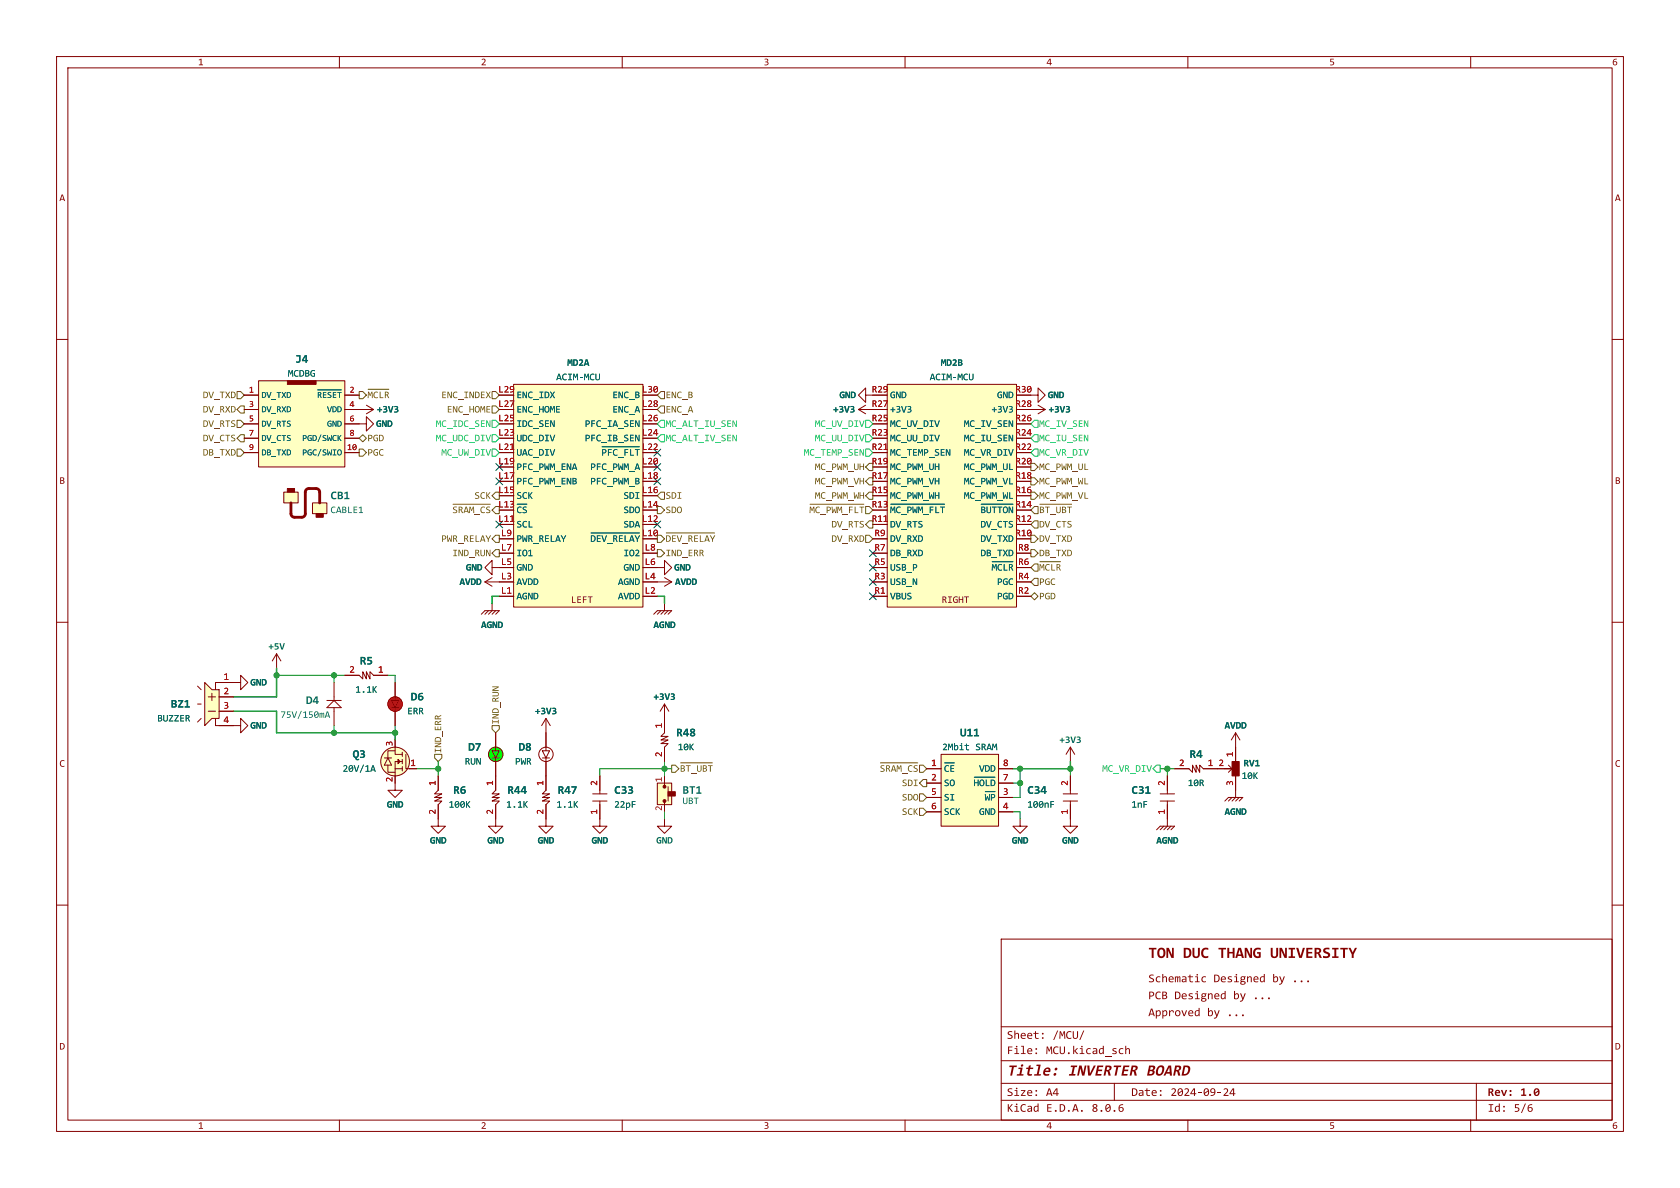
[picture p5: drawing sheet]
<svg xmlns="http://www.w3.org/2000/svg" width="297mm" height="210mm" viewBox="0 0 297 210" stroke-linecap="round" stroke-linejoin="round" font-family="sans-serif">
<defs><g id="words">
<g font-size="2.8" fill="#840000">
<text x="203" y="169.9">TONDUCTHANGUNIVERSITY</text>
<text x="178" y="190.7">Title:</text>
<text x="188.8" y="190.7">INVERTERBOARD</text>
</g>
<g font-size="2.1" fill="#006464">
<text x="52.2" y="64.6">J4</text>
<text x="58.4" y="88.7">CB1</text>
<text x="63.6" y="117.9">R5</text>
<text x="30.2" y="125.5">BZ1</text>
<text x="54.1" y="124.9">D4</text>
<text x="72.6" y="124.3">D6</text>
<text x="119.6" y="130.6">R48</text>
<text x="169.7" y="130.6">U11</text>
<text x="62.3" y="134.4">Q3</text>
<text x="82.8" y="133.1">D7</text>
<text x="91.7" y="133.1">D8</text>
<text x="210.3" y="134.4">R4</text>
<text x="80.1" y="140.8">R6</text>
<text x="89.7" y="140.8">R44</text>
<text x="98.6" y="140.8">R47</text>
<text x="108.6" y="140.8">C33</text>
<text x="120.6" y="140.8">BT1</text>
<text x="181.6" y="140.8">C34</text>
<text x="200" y="140.8">C31</text>
</g>
<g font-size="2.1" fill="#840000">
<text x="203" y="174.1">Schematic</text>
<text x="203" y="177.1">PCBDesigned</text>
<text x="214.5" y="174.1">Designed</text>
<text x="218" y="177.1">by ...</text>
<text x="224.9" y="174.1">by ...</text>
<text x="178" y="184.1">Sheet:</text>
<text x="186.1" y="184.1">/MCU/</text>
<text x="203" y="180.1">Approved by ...</text>
<text x="178" y="186.8">File:</text>
<text x="184.9" y="186.8">MCU.kicad_sch</text>
<text x="178" y="197">KiCad E.D.A.</text>
<text x="178" y="194.2">Size:</text>
<text x="184.9" y="194.2">A4</text>
<text x="193" y="197">8.0.6</text>
<text x="200" y="194.2">Date:</text>
<text x="206.9" y="194.2">2024-09-24</text>
<text x="263" y="194.2">Rev: 1.0</text>
<text x="263" y="197">Id:</text>
<text x="267.6" y="197">5/6</text>
</g>
<g font-size="1.8" fill="#840000">
<text x="35" y="11.9">1</text>
<text x="85" y="11.9">2</text>
<text x="135" y="11.9">3</text>
<text x="185" y="11.9">4</text>
<text x="235" y="11.9">5</text>
<text x="285" y="11.9">6</text>
<text x="10.5" y="35.9">A</text>
<text x="285.5" y="35.9">A</text>
<text x="10.5" y="85.9">B</text>
<text x="285.5" y="85.9">B</text>
<text x="100.9" y="106.9">LEFT</text>
<text x="166.5" y="106.9">RIGHT</text>
<text x="10.5" y="135.9">C</text>
<text x="155.5" y="136.8">~{SRAM_CS}</text>
<text x="285.5" y="135.9">C</text>
<text x="10.5" y="185.9">D</text>
<text x="285.5" y="185.9">D</text>
<text x="35" y="199.9">1</text>
<text x="85" y="199.9">2</text>
<text x="135" y="199.9">3</text>
<text x="185" y="199.9">4</text>
<text x="235" y="199.9">5</text>
<text x="285" y="199.9">6</text>
</g>
<g font-size="1.8" fill="#006464">
<text x="100.3" y="65">MD2A</text>
<text x="166.3" y="65">MD2B</text>
<text x="50.9" y="66.9">MCDBG</text>
<text x="91.3" y="70.8">ENC_IDX</text>
<text x="98.3" y="67.6">ACIM-MCU</text>
<text x="108.3" y="70.8">ENC_B</text>
<text x="148.4" y="70.8">GND</text>
<text x="157.4" y="70.8">GND</text>
<text x="164.4" y="67.6">ACIM-MCU</text>
<text x="176.3" y="70.8">GND</text>
<text x="185.2" y="70.8">GND</text>
<text x="66.5" y="75.8">GND</text>
<text x="66.6" y="73.3">+3V3</text>
<text x="91.3" y="75.8">IDC_SEN</text>
<text x="91.3" y="73.3">ENC_HOME</text>
<text x="103.4" y="75.8">PFC_IA_SEN</text>
<text x="108.3" y="73.3">ENC_A</text>
<text x="147.3" y="73.3">+3V3</text>
<text x="157.4" y="75.8">MC_UV_DIV</text>
<text x="157.4" y="73.3">+3V3</text>
<text x="170.4" y="75.8">MC_IV_SEN</text>
<text x="175.3" y="73.3">+3V3</text>
<text x="185.4" y="73.3">+3V3</text>
<text x="91.3" y="83.5">PFC_PWM_ENAPFC_PWM_A</text>
<text x="91.3" y="80.9">UAC_DIV</text>
<text x="91.3" y="78.4">UDC_DIV</text>
<text x="103.4" y="78.4">PFC_IB_SEN</text>
<text x="106.3" y="80.9">~{PFC_FLT}</text>
<text x="157.4" y="83.5">MC_PWM_UH</text>
<text x="157.4" y="80.9">MC_TEMP_SENMC_VR_DIV</text>
<text x="157.4" y="78.4">MC_UU_DIV</text>
<text x="170.4" y="83.5">MC_PWM_UL</text>
<text x="170.4" y="78.4">MC_IU_SEN</text>
<text x="91.3" y="88.5">SCK</text>
<text x="91.3" y="86">PFC_PWM_ENBPFC_PWM_B</text>
<text x="110.2" y="88.5">SDI</text>
<text x="157.4" y="88.5">MC_PWM_WH MC_PWM_WL</text>
<text x="157.4" y="86">MC_PWM_VH</text>
<text x="170.4" y="86">MC_PWM_VL</text>
<text x="58.4" y="91.1">CABLE1</text>
<text x="91.3" y="93.6">SCL</text>
<text x="91.3" y="91.1">~{CS}</text>
<text x="110.2" y="93.6">SDA</text>
<text x="110.2" y="91.1">SDO</text>
<text x="157.4" y="93.6">DV_RTS</text>
<text x="157.4" y="91.1">~{MC_PWM_FLT}</text>
<text x="173.3" y="93.6">DV_CTS</text>
<text x="173.3" y="91.1">~{BUTTON}</text>
<text x="82.4" y="101.2">GND</text>
<text x="91.3" y="101.2">GND</text>
<text x="91.3" y="98.7">IO1</text>
<text x="91.3" y="96.2">PWR_RELAY</text>
<text x="104.4" y="96.2">~{DEV_RELAY}</text>
<text x="110.2" y="101.2">GND</text>
<text x="110.2" y="98.7">IO2</text>
<text x="119.2" y="101.2">GND</text>
<text x="157.4" y="101.2">USB_P</text>
<text x="157.4" y="98.7">DB_RXD</text>
<text x="157.4" y="96.2">DV_RXD</text>
<text x="173.3" y="96.2">DV_TXD</text>
<text x="173.3" y="98.7">DB_TXD</text>
<text x="175.3" y="101.2">~{MCLR}</text>
<text x="81.2" y="103.8">AVDD</text>
<text x="91.3" y="106.3">AGND</text>
<text x="91.3" y="103.8">AVDD</text>
<text x="109.3" y="106.3">AVDD</text>
<text x="109.3" y="103.8">AGND</text>
<text x="119.3" y="103.8">AVDD</text>
<text x="157.4" y="106.3">VBUS</text>
<text x="157.4" y="103.8">USB_N</text>
<text x="176.3" y="106.3">PGD</text>
<text x="176.3" y="103.8">PGC</text>
<text x="85" y="111.4">AGND</text>
<text x="115.5" y="111.4">AGND</text>
<text x="47.4" y="115.2">+5V</text>
<text x="44.3" y="121.6">GND</text>
<text x="62.8" y="122.8">1.1K</text>
<text x="115.5" y="124.1">+3V3</text>
<text x="27.8" y="127.9">BUZZER</text>
<text x="44.3" y="129.2">GND</text>
<text x="49.6" y="127.3">75V/150mA</text>
<text x="72" y="126.6">ERR</text>
<text x="94.6" y="126.6">+3V3</text>
<text x="187.3" y="131.7">+3V3</text>
<text x="216.5" y="129.2">AVDD</text>
<text x="60.6" y="136.8">20V/1A</text>
<text x="82.2" y="135.5">RUN</text>
<text x="91.1" y="135.5">PWR</text>
<text x="119.8" y="133">10K</text>
<text x="166.6" y="133">2Mbit</text>
<text x="166.9" y="136.8">~{CE}</text>
<text x="172.4" y="133">SRAM</text>
<text x="173.1" y="136.8">VDD</text>
<text x="219.8" y="135.8">RV1</text>
<text x="68.4" y="143.1">GND</text>
<text x="79.3" y="143.1">100K</text>
<text x="89.5" y="143.1">1.1K</text>
<text x="98.4" y="143.1">1.1K</text>
<text x="108.6" y="143.1">22pF</text>
<text x="120.6" y="142.5">UBT</text>
<text x="166.9" y="139.3">SO</text>
<text x="166.9" y="141.9">SI</text>
<text x="172.1" y="139.3">~{HOLD}</text>
<text x="174.1" y="141.9">~{WP}</text>
<text x="181.6" y="143.1">100nF</text>
<text x="200" y="143.1">1nF</text>
<text x="210" y="139.3">10R</text>
<text x="219.5" y="138.1">10K</text>
<text x="76" y="149.5">GND</text>
<text x="86.2" y="149.5">GND</text>
<text x="95.1" y="149.5">GND</text>
<text x="104.6" y="149.5">GND</text>
<text x="116" y="149.5">GND</text>
<text x="166.9" y="144.4">SCK</text>
<text x="173.1" y="144.4">GND</text>
<text x="178.9" y="149.5">GND</text>
<text x="187.8" y="149.5">GND</text>
<text x="204.4" y="149.5">AGND</text>
<text x="216.5" y="144.4">AGND</text>
</g>
<g font-size="1.8" fill="#725600">
<text x="35.9" y="70.8">DV_TXD</text>
<text x="78" y="70.8">ENC_INDEX</text>
<text x="117.7" y="70.8">ENC_B</text>
<text x="35.9" y="73.3">DV_RXD</text>
<text x="35.9" y="75.8">DV_RTS</text>
<text x="79" y="73.3">ENC_HOME</text>
<text x="117.7" y="73.3">ENC_A</text>
<text x="35.9" y="78.4">DV_CTS</text>
<text x="35.9" y="80.9">DB_TXD</text>
<text x="65" y="80.9">PGC</text>
<text x="65" y="78.4">PGD</text>
<text x="144.1" y="83.5">MC_PWM_UH</text>
<text x="183.7" y="83.5">MC_PWM_UL</text>
<text x="83.9" y="88.5">SCK</text>
<text x="117.7" y="88.5">SDI</text>
<text x="144.1" y="86">MC_PWM_VH</text>
<text x="144.1" y="88.5">MC_PWM_WH</text>
<text x="183.7" y="88.5">MC_PWM_VL</text>
<text x="183.7" y="86">MC_PWM_WL</text>
<text x="80" y="91.1">~{SRAM_CS}</text>
<text x="117.7" y="91.1">SDO</text>
<text x="147" y="93.6">DV_RTS</text>
<text x="183.7" y="93.6">DV_CTS</text>
<text x="78" y="96.2">PWR_RELAY</text>
<text x="80" y="98.7">IND_RUN</text>
<text x="117.7" y="98.7">IND_ERR</text>
<text x="147" y="96.2">DV_RXD</text>
<text x="183.7" y="96.2">DV_TXD</text>
<text x="183.7" y="98.7">DB_TXD</text>
<text x="183.7" y="106.3">PGD</text>
<text x="183.7" y="103.8">PGC</text>
<text x="88.5" y="128.1" transform="rotate(-90 88.5 128.1)">IND_RUN</text>
<text x="78.4" y="133.2" transform="rotate(-90 78.4 133.2)">IND_ERR</text>
<text x="120.2" y="136.8">~{BT_UBT}</text>
<text x="159.4" y="139.3">SDI</text>
<text x="159.4" y="141.9">SDO</text>
<text x="159.4" y="144.4">SCK</text>
</g>
<g font-size="1.8" fill="#a90000">
<text x="88.1" y="69.6">L29</text>
<text x="113.5" y="69.6">L30</text>
<text x="154.1" y="69.6">R29</text>
<text x="179.5" y="69.6">R30</text>
<text x="88.1" y="77.2">L23</text>
<text x="88.1" y="74.7">L25</text>
<text x="88.1" y="72.1">L27</text>
<text x="113.5" y="77.2">L24</text>
<text x="113.5" y="74.7">L26</text>
<text x="113.5" y="72.1">L28</text>
<text x="154.1" y="77.2">R23</text>
<text x="154.1" y="74.7">R25</text>
<text x="154.1" y="72.1">R27</text>
<text x="179.5" y="77.2">R24</text>
<text x="179.5" y="74.7">R26</text>
<text x="179.5" y="72.1">R28</text>
<text x="88.1" y="82.3">L19</text>
<text x="88.1" y="79.8">L21</text>
<text x="113.5" y="82.3">L20</text>
<text x="113.5" y="79.8">L22</text>
<text x="154.1" y="82.3">R19</text>
<text x="154.1" y="79.8">R21</text>
<text x="179.5" y="82.3">R20</text>
<text x="179.5" y="79.8">R22</text>
<text x="88.1" y="89.9">L13</text>
<text x="88.1" y="87.4">L15</text>
<text x="88.1" y="84.8">L17</text>
<text x="113.5" y="89.9">L14</text>
<text x="113.5" y="87.4">L16</text>
<text x="113.5" y="84.8">L18</text>
<text x="154.1" y="89.9">R13</text>
<text x="154.1" y="87.4">R15</text>
<text x="154.1" y="84.8">R17</text>
<text x="179.5" y="89.9">R14</text>
<text x="179.5" y="87.4">R16</text>
<text x="179.5" y="84.8">R18</text>
<text x="88.1" y="92.5">L11</text>
<text x="88.6" y="95">L9</text>
<text x="113.5" y="95">L10</text>
<text x="113.5" y="92.5">L12</text>
<text x="154.1" y="92.5">R11</text>
<text x="154.6" y="95">R9</text>
<text x="179.5" y="95">R10</text>
<text x="179.5" y="92.5">R12</text>
<text x="88.6" y="100.1">L5</text>
<text x="88.6" y="97.5">L7</text>
<text x="114" y="100.1">L6</text>
<text x="114" y="97.5">L8</text>
<text x="154.6" y="100.1">R5</text>
<text x="154.6" y="97.5">R7</text>
<text x="180" y="100.1">R6</text>
<text x="180" y="97.5">R8</text>
<text x="88.6" y="105.2">L1</text>
<text x="88.6" y="102.6">L3</text>
<text x="114" y="105.2">L2</text>
<text x="114" y="102.6">L4</text>
<text x="154.6" y="105.2">R1</text>
<text x="154.6" y="102.6">R3</text>
<text x="180" y="105.2">R2</text>
<text x="180" y="102.6">R4</text>
<text x="61.7" y="119.1">2</text>
<text x="66.8" y="119.1">1</text>
<text x="39.5" y="120.4">1</text>
<text x="39.5" y="122.9">2</text>
<text x="39.5" y="125.5">3</text>
<text x="39.5" y="128">4</text>
<text x="69.6" y="131.9" transform="rotate(-90 69.6 131.9)">3</text>
<text x="117.2" y="128.8" transform="rotate(-90 117.2 128.8)">1</text>
<text x="72.5" y="135.6">1</text>
<text x="117.2" y="133.8" transform="rotate(-90 117.2 133.8)">2</text>
<text x="164.6" y="135.6">1</text>
<text x="177.3" y="135.6">8</text>
<text x="208.4" y="135.6">2</text>
<text x="213.5" y="135.6">1</text>
<text x="215.4" y="135.6">2</text>
<text x="218.2" y="133.8" transform="rotate(-90 218.2 133.8)">1</text>
<text x="69.6" y="138.3" transform="rotate(-90 69.6 138.3)">2</text>
<text x="77.2" y="144" transform="rotate(-90 77.2 144)">2</text>
<text x="77.2" y="138.9" transform="rotate(-90 77.2 138.9)">1</text>
<text x="87.4" y="144" transform="rotate(-90 87.4 144)">2</text>
<text x="87.4" y="138.9" transform="rotate(-90 87.4 138.9)">1</text>
<text x="96.3" y="144" transform="rotate(-90 96.3 144)">2</text>
<text x="96.3" y="138.9" transform="rotate(-90 96.3 138.9)">1</text>
<text x="105.8" y="144" transform="rotate(-90 105.8 144)">1</text>
<text x="105.8" y="138.9" transform="rotate(-90 105.8 138.9)">2</text>
<text x="117.2" y="143.4" transform="rotate(-90 117.2 143.4)">2</text>
<text x="117.2" y="138.3" transform="rotate(-90 117.2 138.3)">1</text>
<text x="164.6" y="138.2">2</text>
<text x="164.6" y="140.7">5</text>
<text x="164.6" y="143.3">6</text>
<text x="177.3" y="140.7">3</text>
<text x="177.3" y="143.3">4</text>
<text x="177.3" y="138.2">7</text>
<text x="189" y="144" transform="rotate(-90 189 144)">1</text>
<text x="189" y="138.9" transform="rotate(-90 189 138.9)">2</text>
<text x="206.1" y="144" transform="rotate(-90 206.1 144)">1</text>
<text x="206.1" y="138.9" transform="rotate(-90 206.1 138.9)">2</text>
<text x="218.2" y="138.9" transform="rotate(-90 218.2 138.9)">3</text>
</g>
<g font-size="1.8" fill="#00c864">
<text x="77" y="75.8">MC_IDC_SEN</text>
<text x="117.7" y="75.8">MC_ALT_IU_SEN</text>
<text x="144.1" y="75.8">MC_UV_DIV</text>
<text x="183.7" y="75.8">MC_IV_SEN</text>
<text x="77" y="78.4">MC_UDC_DIV</text>
<text x="78" y="80.9">MC_UW_DIV</text>
<text x="117.7" y="78.4">MC_ALT_IV_SEN</text>
<text x="142.1" y="80.9">MC_TEMP_SEN</text>
<text x="144.1" y="78.4">MC_UU_DIV</text>
<text x="183.7" y="78.4">MC_IU_SEN</text>
<text x="183.7" y="80.9">MC_VR_DIV</text>
<text x="194.9" y="136.8">MC_VR_DIV</text>
</g>
<g font-size="1.6" fill="#a90000">
<text x="44" y="69.6">1</text>
<text x="61.8" y="69.6">2</text>
<text x="44" y="72.1">3</text>
<text x="44" y="74.7">5</text>
<text x="44" y="77.2">7</text>
<text x="61.8" y="72.1">4</text>
<text x="61.8" y="74.7">6</text>
<text x="61.8" y="77.2">8</text>
<text x="44" y="79.8">9</text>
<text x="61.4" y="79.8">10</text>
</g>
<g font-size="1.6" fill="#006464">
<text x="46.2" y="70.7">DV_TXD</text>
<text x="56.1" y="70.7">~{RESET}</text>
<text x="46.2" y="73.2">DV_RXD</text>
<text x="46.2" y="75.7">DV_RTS</text>
<text x="57.8" y="73.2">VDD</text>
<text x="57.8" y="75.7">GND</text>
<text x="46.2" y="78.3">DV_CTS PGD/SWCK</text>
<text x="46.2" y="80.8">DB_TXD PGC/SWIO</text>
</g>
</g></defs>
<g fill="none" stroke="#840000" stroke-width=".18">
<path d="M10 10h277v190h-277zM12 12h273v186h-273zM60 10v2M110 10v2M160 10v2M210 10v2M260 10v2M10 60h2M285 60h2M10 110h2M285 110h2M10 160h2"/>
<path d="M285 160h2M177 166h108v32h-108zM60 198v2M110 198v2M160 198v2M210 198v2M260 198v2"/>
</g>
<path d="M217.9 192.4h.3v.9h.2v.1h-.2v.3h-.2v-.3h-.7v-.1h.7v-.7l-.5 .7h-.2z" fill="#840000"/>
<path d="M177 194.5h108" fill="none" stroke="#840000" stroke-width=".18"/>
<path d="M197.9 195.4l.7-.2v.2l-.5 .1-.2 .3a.46 .46 0 0 1 .7 .2 .46 .46 0 0 1-.4 .6 .46 .46 0 0 1-.5-.5v-.1h.2a.3 .3 0 0 0 .1 .4 .3 .3 0 0 0 .4-.1 .3 .3 0 0 0-.1-.4l-.6 .1z" fill="#840000"/>
<path d="M177 191.5h108" fill="none" stroke="#840000" stroke-width=".18"/>
<g fill="#840000">
<circle cx="183.2" cy="192.8" r=".16"/>
<circle cx="183.2" cy="193.6" r=".16"/>
<circle cx="265.9" cy="195.6" r=".16"/>
<circle cx="265.9" cy="196.4" r=".16"/>
</g>
<path d="M177 187.5h108" fill="none" stroke="#840000" stroke-width=".18"/>
<g fill="#840000">
<path d="M184.7 188.9a.55 .55 0 0 1 .8-.2 .55 .55 0 0 1 .2 .8h-.9a.47 .47 0 0 0 .7 .3v.3a.66 .66 0 0 1-.9 0 .66 .66 0 0 1-.1-.8h.9a.29 .29 0 0 0-.3-.4 .29 .29 0 0 0-.3 .4h-.3z"/>
<path d="M181.8 185.4a.46 .46 0 0 1 .5-.1 .46 .46 0 0 1 .2 .6h-.7l.1 .3h.5v.1a.55 .55 0 0 1-.6 0 .55 .55 0 0 1-.2-.6h.7a.27 .27 0 0 0-.3-.3 .27 .27 0 0 0-.2 .3h-.2z"/>
<circle cx="186.7" cy="189" r=".25"/>
<circle cx="186.5" cy="189.9" r=".25"/>
<circle cx="183.2" cy="185.4" r=".16"/>
<circle cx="183.2" cy="186.2" r=".16"/>
</g>
<path d="M177 181.5h108" fill="none" stroke="#840000" stroke-width=".18"/>
<g fill="#840000">
<circle cx="231.3" cy="173.5" r=".17"/>
<circle cx="224.3" cy="176.5" r=".17"/>
</g>
<path d="M197 191.5v3M261 191.5v6.5" fill="none" stroke="#840000" stroke-width=".18"/>
<circle cx="219.7" cy="179.5" r=".17" fill="#840000"/>
<path d="M90.8 67.9h22.9v39.4h-22.9z" fill="#ffffc2"/>
<g fill="none" stroke="#840000" stroke-width=".18">
<path d="M90.8 67.9h22.9v39.4h-22.9zM88.3 105.4h2.5M41.3 128.3h1.2v1.2l1.3-1.2-1.3-1.3v1.3M69.8 138.4v1.3h-1.2l1.2 1.3 1.3-1.3h-1.3M106 137.2v3.1M206.4 137.2v3.1M104.8 141.6h2.5M104.8 140.3h2.5M106 141.6v3.2M204.5 146.7l.6-.6h2.5l-.6 .6M205.1 141.6h2.5M205.1 140.3h2.5"/>
<path d="M205.7 146.1l-.6 .6M206.4 141.6v4.5l-.7 .6M207 146.1l-.6 .6"/>
</g>
<path d="M106.4 79h6.6M104.5 94.2h8.5" fill="none" stroke="#006464" stroke-width=".18"/>
<path d="M36.2 120.7l1.3 1.2h1.2v5.1h-1.2l-1.3 1.3z" fill="#ffffc2"/>
<path d="M34.9 124.5h.7M34.9 121.3l.7 .6M35.6 127l-.7 .6M36.2 120.7l1.3 1.2h1.2v5.1h-1.2l-1.3 1.3zM36.8 125.7h1.3M36.8 123.2h1.3M37.5 122.6v1.2M38.1 127v1.3h3.2M38.7 125.7h2.6M38.7 123.2h2.6M41.3 120.7h-3.2v1.2" fill="none" stroke="#840000" stroke-width=".18"/>
<path d="M45.7 67.3h15.3v15.3h-15.3z" fill="#ffffc2"/>
<path d="M43.2 69.9h2.5M43.2 72.4h2.5M43.2 74.9h2.5M43.2 77.5h2.5M45.7 67.3h15.3v15.3h-15.3zM61 74.9h3.8v1.3l1.2-1.3-1.2-1.2v1.2M61 72.4h2.5M61 77.5h2.5M43.2 80h2.5M189.2 132.1l.8 1.3M189.2 132.1v2.5M189.2 132.1l-.7 1.3" fill="none" stroke="#840000" stroke-width=".18"/>
<path d="M50.8 67.3h5.1v.6h-5.1z" fill="#840000" stroke="#840000" stroke-width=".18"/>
<path d="M56.2 68.9h4.1" fill="none" stroke="#006464" stroke-width=".18"/>
<g fill="#ffffc2">
<path d="M50.2 87h2.5v1.9h-2.5z"/>
<path d="M55.2 88.9h2.6v1.9h-2.6z"/>
</g>
<g fill="none" stroke="#840000" stroke-width=".18">
<path d="M153 69.9v-1.3l-1.2 1.3 1.2 1.2v-1.2h1.3M50.2 87h2.5v1.9h-2.5zM55.2 88.9h2.6v1.9h-2.6zM48.9 115.6l.8 1.2M48.9 115.6v2.5M48.9 115.6l-.8 1.2M61 119.4h2.5l.6 .6v-1.3l.7 1.3v-1.3l.6 1.3v-1.3l.6 .7h2.6M41.3 120.7h1.2v1.2l1.3-1.2-1.3-1.3v1.3M57.8 125.1l1.3-1.3 1.2 1.3zM57.8 123.8h2.5M59.1 120.7v3.1M59.1 125.1v3.2"/>
<path d="M67.9 134h1.3M68.6 135.3v1.2h1.2M68.6 134l.6 1.3h-1.3zM69.2 123.8h1.3l-.7 1.3zM69.2 125.1h1.3M69.8 132.7h-1.2v1.3M69.8 132.1v1.3h1.3M69.8 120.7v3.1M69.8 125.1v3.2M71.1 134.6h-1.3v1.3M71.1 135.9h-1.3v1.3M71.1 133v.7"/>
<path d="M71.1 134.2v.8M71.1 135.5v.8M71.8 133.4v2.5h.6M95.9 132.7h1.3l-.7 1.3zM95.9 134h1.3M96.5 129.5v3.2M96.5 134v3.2M189.2 137.2v3.1M180.3 144.8v1.3h1.3l-1.3 1.2-1.2-1.2h1.2M188 141.6h2.5M188 140.3h2.5M189.2 141.6v4.5h1.3l-1.3 1.2-1.2-1.2h1.2"/>
<circle cx="69.8" cy="134.6" r="2.54"/>
<circle cx="69.8" cy="124.5" r="1.27"/>
<circle cx="96.5" cy="133.3" r="1.27"/>
</g>
<g fill="#840000" stroke="#840000" stroke-width=".18">
<path d="M50.8 86.4h1.3v.6h-1.3z"/>
<path d="M55.9 90.8h1.2v.6h-1.2z"/>
<path d="M70.4 134.2l.3 .4-.3 .4z"/>
</g>
<path d="M51.4 88.9v1.9a.63 .63 0 0 0 .7 .6h1.2a.64 .64 0 0 0 .7-.6v-3.8a.63 .63 0 0 1 .6-.6h1.3a.64 .64 0 0 1 .6 .6v1.9" fill="none" stroke="#840000" stroke-width=".5"/>
<circle cx="96.5" cy="133.3" r="1.27" fill="#fff" stroke="#fff" stroke-width=".18"/>
<circle cx="69.8" cy="134.6" r="2.54" fill="#ffffc2" stroke="#ffffc2" stroke-width=".18"/>
<circle cx="69.8" cy="124.5" r="1.27" fill="#f00" stroke="#f00" stroke-width=".18"/>
<path d="M166.4 133.4h10.1v12.7h-10.1z" fill="#ffffc2"/>
<g fill="none" stroke="#840000" stroke-width=".18">
<path d="M151.8 72.4l1.2 .8M151.8 72.4h2.5M153 71.6l-1.2 .8M115.6 108.6l.6-.6h2.5l-.6 .6M116.2 100.3h1.3v-1.2l1.2 1.2-1.2 1.3v-1.3M116.2 102.9h2.5M116.8 108l-.6 .6M117.5 106.7v1.3l-.7 .6M117.5 102.1l1.2 .8M118.1 108l-.6 .6M118.7 102.9l-1.2 .7M96.5 137.2v2.5l-.6 .6h1.3l-1.3 .7h1.3l-1.3 .6h1.3l-.7 .6v2.6"/>
<path d="M163.8 138.4h2.6M166.4 133.4h10.1v12.7h-10.1zM176.5 135.9h2.6M207.6 135.9h2.6l.6 .6v-1.2l.7 1.2v-1.2l.6 1.2v-1.2l.6 .6h2.6M216.5 135.9h1.3zM217.2 135.3l.6 .6M217.8 135.9l-.6 .6M218.4 137.2v3.8l-.6 .6M218.4 129.5v5.1M218.4 129.5l-.7 1.3M218.4 129.5l.8 1.3M106 144.8v1.3h1.3l-1.3 1.2-1.2-1.2h1.2"/>
<path d="M117.5 144.8v1.3h1.2l-1.2 1.2-1.3-1.2h1.3M163.8 143.5h2.6M163.8 141h2.6M176.5 143.5h2.6M216.5 141.6l.7-.6h2.5l-.6 .6M217.8 141l-.6 .6M219.1 141l-.7 .6"/>
</g>
<path d="M167 134.9h1.7M172.2 137.4h3.7" fill="none" stroke="#006464" stroke-width=".18"/>
<path d="M217.8 134.6h1.3v2.6h-1.3z" fill="#840000" stroke="#840000" stroke-width=".18"/>
<path d="M156.8 67.9h22.9v39.4h-22.9z" fill="#ffffc2"/>
<g fill="none" stroke="#840000" stroke-width=".18">
<path d="M63.5 72.4h2.5M64.8 71.6l1.2 .8M66 72.4l-1.2 .8M156.8 67.9h22.9v39.4h-22.9zM182.2 69.9h1.3v-1.3l1.3 1.3-1.3 1.2v-1.2M182.2 72.4h2.6M183.5 71.6l1.3 .8M184.8 72.4l-1.3 .8M85.1 108.6l.6-.6h2.6l-.7 .6M85.7 102.9l1.3 .7M85.7 102.9h2.6M86.4 108l-.7 .6"/>
<path d="M87 100.3v1.3l-1.3-1.3 1.3-1.2v1.2h1.3M87 106.7v1.3l-.6 .6M87 102.1l-1.3 .8M87.6 108l-.6 .6M87 132.7h1.3l-.7 1.3zM87 134h1.3M87.6 134v5.7l-.6 .6h1.3l-1.3 .7h1.3l-1.3 .6h1.3l-.7 .6v3.9h-1.2l1.2 1.2 1.3-1.2h-1.3M87.6 129.5v3.2M96.5 127l-.7 1.3M96.5 127v2.5M96.5 127l.8 1.3M117.5 124.5v5l-.7 .7h1.3l-1.3 .6h1.3l-1.3 .6h1.3l-.6 .7v2.5"/>
<path d="M117.5 124.5l-.8 1.2M117.5 124.5l.7 1.2M96.5 144.8v1.3h-1.3l1.3 1.2 1.3-1.2h-1.3"/>
<circle cx="87.6" cy="133.3" r="1.27"/>
</g>
<path d="M157.5 89.1h9.5M173.5 89.1h5.6M175.4 99.3h3.7" fill="none" stroke="#006464" stroke-width=".18"/>
<circle cx="87.6" cy="133.3" r="1.27" fill="#0f0" stroke="#0f0" stroke-width=".18"/>
<path d="M116.2 138.4h2.5v3.8h-2.5z" fill="#ffffc2"/>
<path d="M77.5 137.2v2.5l-.7 .6h1.3l-1.3 .7h1.3l-1.3 .6h1.3l-.6 .6v3.9h-1.3l1.3 1.2 1.2-1.2h-1.2M116.2 138.4h2.5v3.8h-2.5zM117.5 138.4v.7M118.1 139.1v2.5M117.5 141.6v.6" fill="none" stroke="#840000" stroke-width=".18"/>
<g fill="#840000" stroke="#840000" stroke-width=".18">
<path d="M118.1 140h1.3v.7h-1.3z"/>
<circle cx="117.5" cy="139.1" r=".25"/>
<circle cx="117.5" cy="141.6" r=".25"/>
</g>
<path d="M182.2 105.4l.7-.6 .6 .6-.6 .6zM182.9 102.2h.6v1.3h-.6l-.7-.6zM155.7 134.9h6.5M163.2 137.8h.6v1.3h-.6l-.6-.7zM162.6 140.3h.6l.6 .7-.6 .6h-.6zM162.6 142.9h.6l.6 .6-.6 .6h-.6z" fill="none" stroke="#725600" stroke-width=".18"/>
<g fill="#725600">
<path d="M183.8 99.7h.2l.2 .6 .2-.6h.2v1.2h-.1v-1l-.3 .6h-.1l-.2-.6v1h-.2z"/>
<path d="M184.9 99.8l.5-.1 .1 .1v.1a.43 .43 0 0 0-.6 .4 .43 .43 0 0 0 .6 .4v.1a.59 .59 0 0 1-.7-.2 .59 .59 0 0 1 .1-.8z"/>
<path d="M185.9 99.7h.1v1h.5v.2h-.6z"/>
<path d="M186.8 99.7h.3a.3 .3 0 0 1 .4 .2 .3 .3 0 0 1-.3 .4l.4 .6h-.2l-.4-.6-.1 .6h-.1v-.7h.4l.1-.2-.1-.1h-.3v.3h-.1z"/>
</g>
<path d="M182.2 87h.7l.6 .6-.6 .7h-.7zM182.2 81.9h.7l.6 .7-.6 .6h-.7zM182.2 94.6h.7l.6 .7-.6 .6h-.7zM182.2 97.2h.7l.6 .6-.6 .6h-.7zM182.9 99.7h.6v1.3h-.6l-.7-.7zM182.9 92.1h.6v1.2h-.6l-.7-.6zM183.8 99.3h3.7" fill="none" stroke="#725600" stroke-width=".18"/>
<path d="M182.9 76.8h.6v1.3h-.6l-.7-.6zM182.9 79.4h.6v1.2h-.6l-.7-.6zM182.9 74.3h.6v1.3h-.6l-.7-.7z" fill="none" stroke="#00c864" stroke-width=".18"/>
<g fill="#725600">
<path d="M183.8 89.6l.7 .1v.2l-.1 .2a.32 .32 0 0 1 .2 .4 .32 .32 0 0 1-.5 .2h-.3v-.1l.5-.1 .1-.2-.4-.1v.4h-.2v-.5h.4a.19 .19 0 0 0 .2-.2 .19 .19 0 0 0-.2-.2h-.2v.4h-.2z"/>
<path d="M184.8 89.6h.8v.1h-.3v1h-.2v-1h-.3z"/>
<path d="M185.7 90.9h.9v.2h-.9z"/>
<path d="M186.7 89.6h.2v.7a.24 .24 0 0 0 .2 .3 .24 .24 0 0 0 .3-.3v-.7h.1v.7a.4 .4 0 0 1-.4 .4 .4 .4 0 0 1-.4-.4z"/>
<path d="M187.7 89.6l.7 .1 .1 .2-.2 .2a.32 .32 0 0 1 .2 .4 .32 .32 0 0 1-.5 .2h-.3v-.1l.6-.1v-.2l-.4-.1v.4h-.2v-.5h.4a.19 .19 0 0 0 .2-.2 .19 .19 0 0 0-.2-.2h-.2v.4h-.2z"/>
<path d="M188.7 89.6h.8v.1h-.3v1h-.2v-1h-.3z"/>
</g>
<path d="M80.1 89.1h6.6M87.6 87h.7v1.3h-.7l-.6-.7zM182.2 84.5h.7l.6 .6-.6 .6h-.7zM182.9 89.5h.6v1.3h-.6l-.7-.6zM183.8 89.1h5.6M76.8 133.4h1.3v.6l-.6 .6-.7-.6zM87 128.3h1.3v.6l-.7 .6-.6-.6z" fill="none" stroke="#725600" stroke-width=".18"/>
<g fill="#725600">
<path d="M117.8 94.6h.3a.57 .57 0 0 1 .5 .6 .57 .57 0 0 1-.6 .6h-.2v-.2a.46 .46 0 0 0 .6-.3 .46 .46 0 0 0-.5-.5v.8h-.1z"/>
<path d="M118.8 94.6h.7v.2h-.5v.3h.4v.2h-.4v.3h.5v.2h-.7z"/>
<path d="M119.6 94.6h.2l.3 1 .3-1h.2l-.4 1.2h-.2z"/>
<path d="M120.6 96h1v.1h-1z"/>
<path d="M121.7 94.6h.3a.3 .3 0 0 1 .4 .3 .3 .3 0 0 1-.2 .3l.3 .6h-.2l-.4-.5v.5h-.2v-.7h.4l.1-.1-.1-.2h-.2v.3h-.2z"/>
<path d="M122.7 94.6h.7v.2h-.5v.3h.5v.2h-.5v.3h.5v.2h-.7z"/>
<path d="M123.7 94.6h.2v1h.5v.2h-.7z"/>
<path d="M124.9 94.6h.2l.4 1.2h-.2l-.1-.3h-.4l-.1 .3h-.2l.1-.4h.6l-.2-.6-.2 .6h-.2z"/>
<path d="M125.5 94.6h.2l.3 .6 .3-.6h.2l-.5 .8v.4h-.1v-.4z"/>
</g>
<path d="M116.2 89.5h.6l.7 .7-.7 .6h-.6zM116.8 87h.7v1.3h-.7l-.6-.7zM117.8 94.2h8.5M118.7 135.3h.7l.6 .6-.6 .6h-.7zM120.3 134.9h5.6" fill="none" stroke="#725600" stroke-width=".18"/>
<g fill="#725600">
<path d="M143.2 89.6h.2l.2 .5 .2-.5h.2v1.1h-.1l-.1-1-.2 .6h-.1l-.2-.6v1h-.2z"/>
<path d="M144.3 89.7l.5-.1h.1v.2a.43 .43 0 0 0-.6 .3 .43 .43 0 0 0 .6 .4v.2a.59 .59 0 0 1-.7-.3 .59 .59 0 0 1 .1-.7z"/>
<path d="M145 90.9h1v.2h-1z"/>
<path d="M146.1 89.6h.4a.37 .37 0 0 1 .4 .3 .37 .37 0 0 1-.5 .4h-.1v.4h-.2v-.5h.2a.27 .27 0 0 0 .4-.2 .27 .27 0 0 0-.2-.3h-.2v.5h-.2z"/>
<path d="M147 89.6h.2v.9l.2-.6h.1l.2 .6 .1-.9h.1v1.1h-.2l-.2-.5-.2 .5h-.2z"/>
<path d="M148.1 89.6h.1l.2 .5 .3-.5h.1l.1 1.1h-.1l-.1-1-.2 .6h-.1l-.2-.6v1h-.2z"/>
<path d="M148.9 90.9h1v.2h-1z"/>
<path d="M150.1 89.6h.6v.1h-.4v.4h.4v.1h-.4v.5h-.2z"/>
<path d="M151.1 89.6h.2v1h.5v.1h-.7z"/>
<path d="M151.9 89.6h.9v.1h-.4v1h-.1v-1h-.4z"/>
</g>
<path d="M63.5 79.4h.6l.7 .6-.7 .6h-.6zM116.8 69.2h.7v1.3h-.7l-.6-.6zM116.8 71.8h.7v1.2h-.7l-.6-.6zM116.2 97.2h.6l.7 .6-.7 .6h-.6zM143.2 89.1h9.5M153 89.5h.7l.6 .7-.6 .6h-.7z" fill="none" stroke="#725600" stroke-width=".18"/>
<path d="M116.8 76.8h.7v1.3h-.7l-.6-.6zM116.8 74.3h.7v1.3h-.7l-.6-.7z" fill="none" stroke="#00c864" stroke-width=".18"/>
<g fill="#725600">
<path d="M65.1 69.2h.1l.2 .6 .3-.6h.1l.1 1.2h-.2v-1l-.2 .6h-.1l-.2-.6-.1 1h-.1z"/>
<path d="M66.2 69.3l.5-.1 .1 .1v.1a.43 .43 0 0 0-.6 .4 .43 .43 0 0 0 .6 .4v.1a.59 .59 0 0 1-.7-.2 .59 .59 0 0 1 .1-.8z"/>
<path d="M67.1 69.2h.2v1h.5v.2h-.7z"/>
<path d="M68 69.2h.3a.3 .3 0 0 1 .4 .3 .3 .3 0 0 1-.2 .3l.3 .6h-.2l-.3-.5-.1 .5h-.2v-.7h.4l.2-.1-.2-.2h-.2v.3h-.2z"/>
</g>
<path d="M63.5 69.2h.6l.7 .7-.7 .6h-.6zM63.5 77.5l.6-.7 .7 .7-.7 .6zM65.1 68.8h3.6" fill="none" stroke="#725600" stroke-width=".18"/>
<path d="M48.9 118.1v5.1h-7.6M88.3 105.4h-1.3v1.3M116.2 105.4h1.3v1.3M41.3 125.7h7.6v3.8h20.9v1.3M189.2 134.6v1.3h-10.1" fill="none" stroke="#009600" stroke-width=".25"/>
<g fill="none" stroke="#009600" stroke-width=".18">
<path d="M48.9 119.4h12.1M59.1 119.4v1.3M68.6 119.4h1.2v1.3M59.1 128.3v1.2M69.8 128.3v1.2M73.7 135.9h3.8M77.5 134.6v2.6M117.5 134.6v2.6M118.7 135.9h-12.7v1.3M179.1 138.4h1.2M180.3 135.9v5.1h-1.2M189.2 135.9v1.3"/>
<path d="M205.1 135.9h2.5M206.4 135.9v1.3M117.5 143.5v1.3M179.1 143.5h1.2v1.3"/>
</g>
<g fill="none" stroke="#000084" stroke-width=".18">
<path d="M115.6 79.4l1.2 1.2M116.8 79.4l-1.2 1.2M87.7 84.5l1.2 1.2M87.7 92.1l1.2 1.2M87.7 81.9l1.2 1.3M88.9 84.5l-1.2 1.2M88.9 92.1l-1.2 1.2M88.9 81.9l-1.2 1.3M115.6 81.9l1.2 1.3M115.6 84.5l1.2 1.2M115.6 92.1l1.2 1.2M116.8 81.9l-1.2 1.3"/>
<path d="M116.8 84.5l-1.2 1.2M116.8 92.1l-1.2 1.2M153.7 97.2l1.2 1.2M153.7 99.7l1.2 1.2M154.9 97.2l-1.2 1.2M154.9 99.7l-1.2 1.2M153.7 104.8l1.2 1.2M153.7 102.3l1.2 1.2M154.9 104.8l-1.2 1.2M154.9 102.3l-1.2 1.2"/>
</g>
<g fill="none" stroke="#840000" stroke-width=".18">
<path d="M43.2 69.9h2.5M43.2 72.4h2.5M43.2 74.9h2.5M43.2 77.5h2.5M61 72.4h2.5M61 74.9h2.5M61 77.5h2.5M43.2 80h2.5M61 119.4h2.5M66 119.4h2.6M88.3 105.4h2.5M38.7 120.7h2.6"/>
<path d="M38.7 123.2h2.6M38.7 125.7h2.6M38.7 128.3h2.6M69.8 120.7v2.5M69.8 125.7v2.6M77.5 137.2v2.5M87.6 129.5v2.6M87.6 134.6v5.1M96.5 129.5v2.6M96.5 134.6v5.1M106 137.2v2.5M117.5 127v2.5"/>
<path d="M117.5 132.1v2.5M163.8 138.4h2.6M176.5 135.9h2.6M189.2 137.2v2.5M206.4 137.2v2.5M207.6 135.9h2.6M212.7 135.9h2.6M218.4 132.1v2.5M218.4 137.2v2.5M77.5 142.2v2.6M87.6 142.2v2.6M96.5 142.2v2.6"/>
<path d="M106 142.2v2.6M163.8 143.5h2.6M163.8 141h2.6M176.5 143.5h2.6M189.2 142.2v2.6M206.4 142.2v2.6"/>
</g>
<path d="M56.2 68.9h4.1M106.4 79h6.6M104.5 94.2h8.5M157.5 89.1h9.5M173.5 89.1h5.6M175.4 99.3h3.7M167 134.9h1.7M172.2 137.4h3.7" fill="none" stroke="#006464" stroke-width=".18"/>
<g fill="#009600" stroke="#009600" stroke-width=".18">
<circle cx="189.2" cy="135.9" r=".46"/>
<circle cx="180.3" cy="135.9" r=".46"/>
<circle cx="180.3" cy="138.4" r=".46"/>
<circle cx="206.4" cy="135.9" r=".46"/>
<circle cx="77.5" cy="135.9" r=".46"/>
<circle cx="117.5" cy="135.9" r=".46"/>
<circle cx="59.1" cy="129.5" r=".46"/>
<circle cx="48.9" cy="119.4" r=".46"/>
<circle cx="59.1" cy="119.4" r=".46"/>
<circle cx="69.8" cy="129.5" r=".46"/>
</g>
<use href="#words"/>
</svg>
